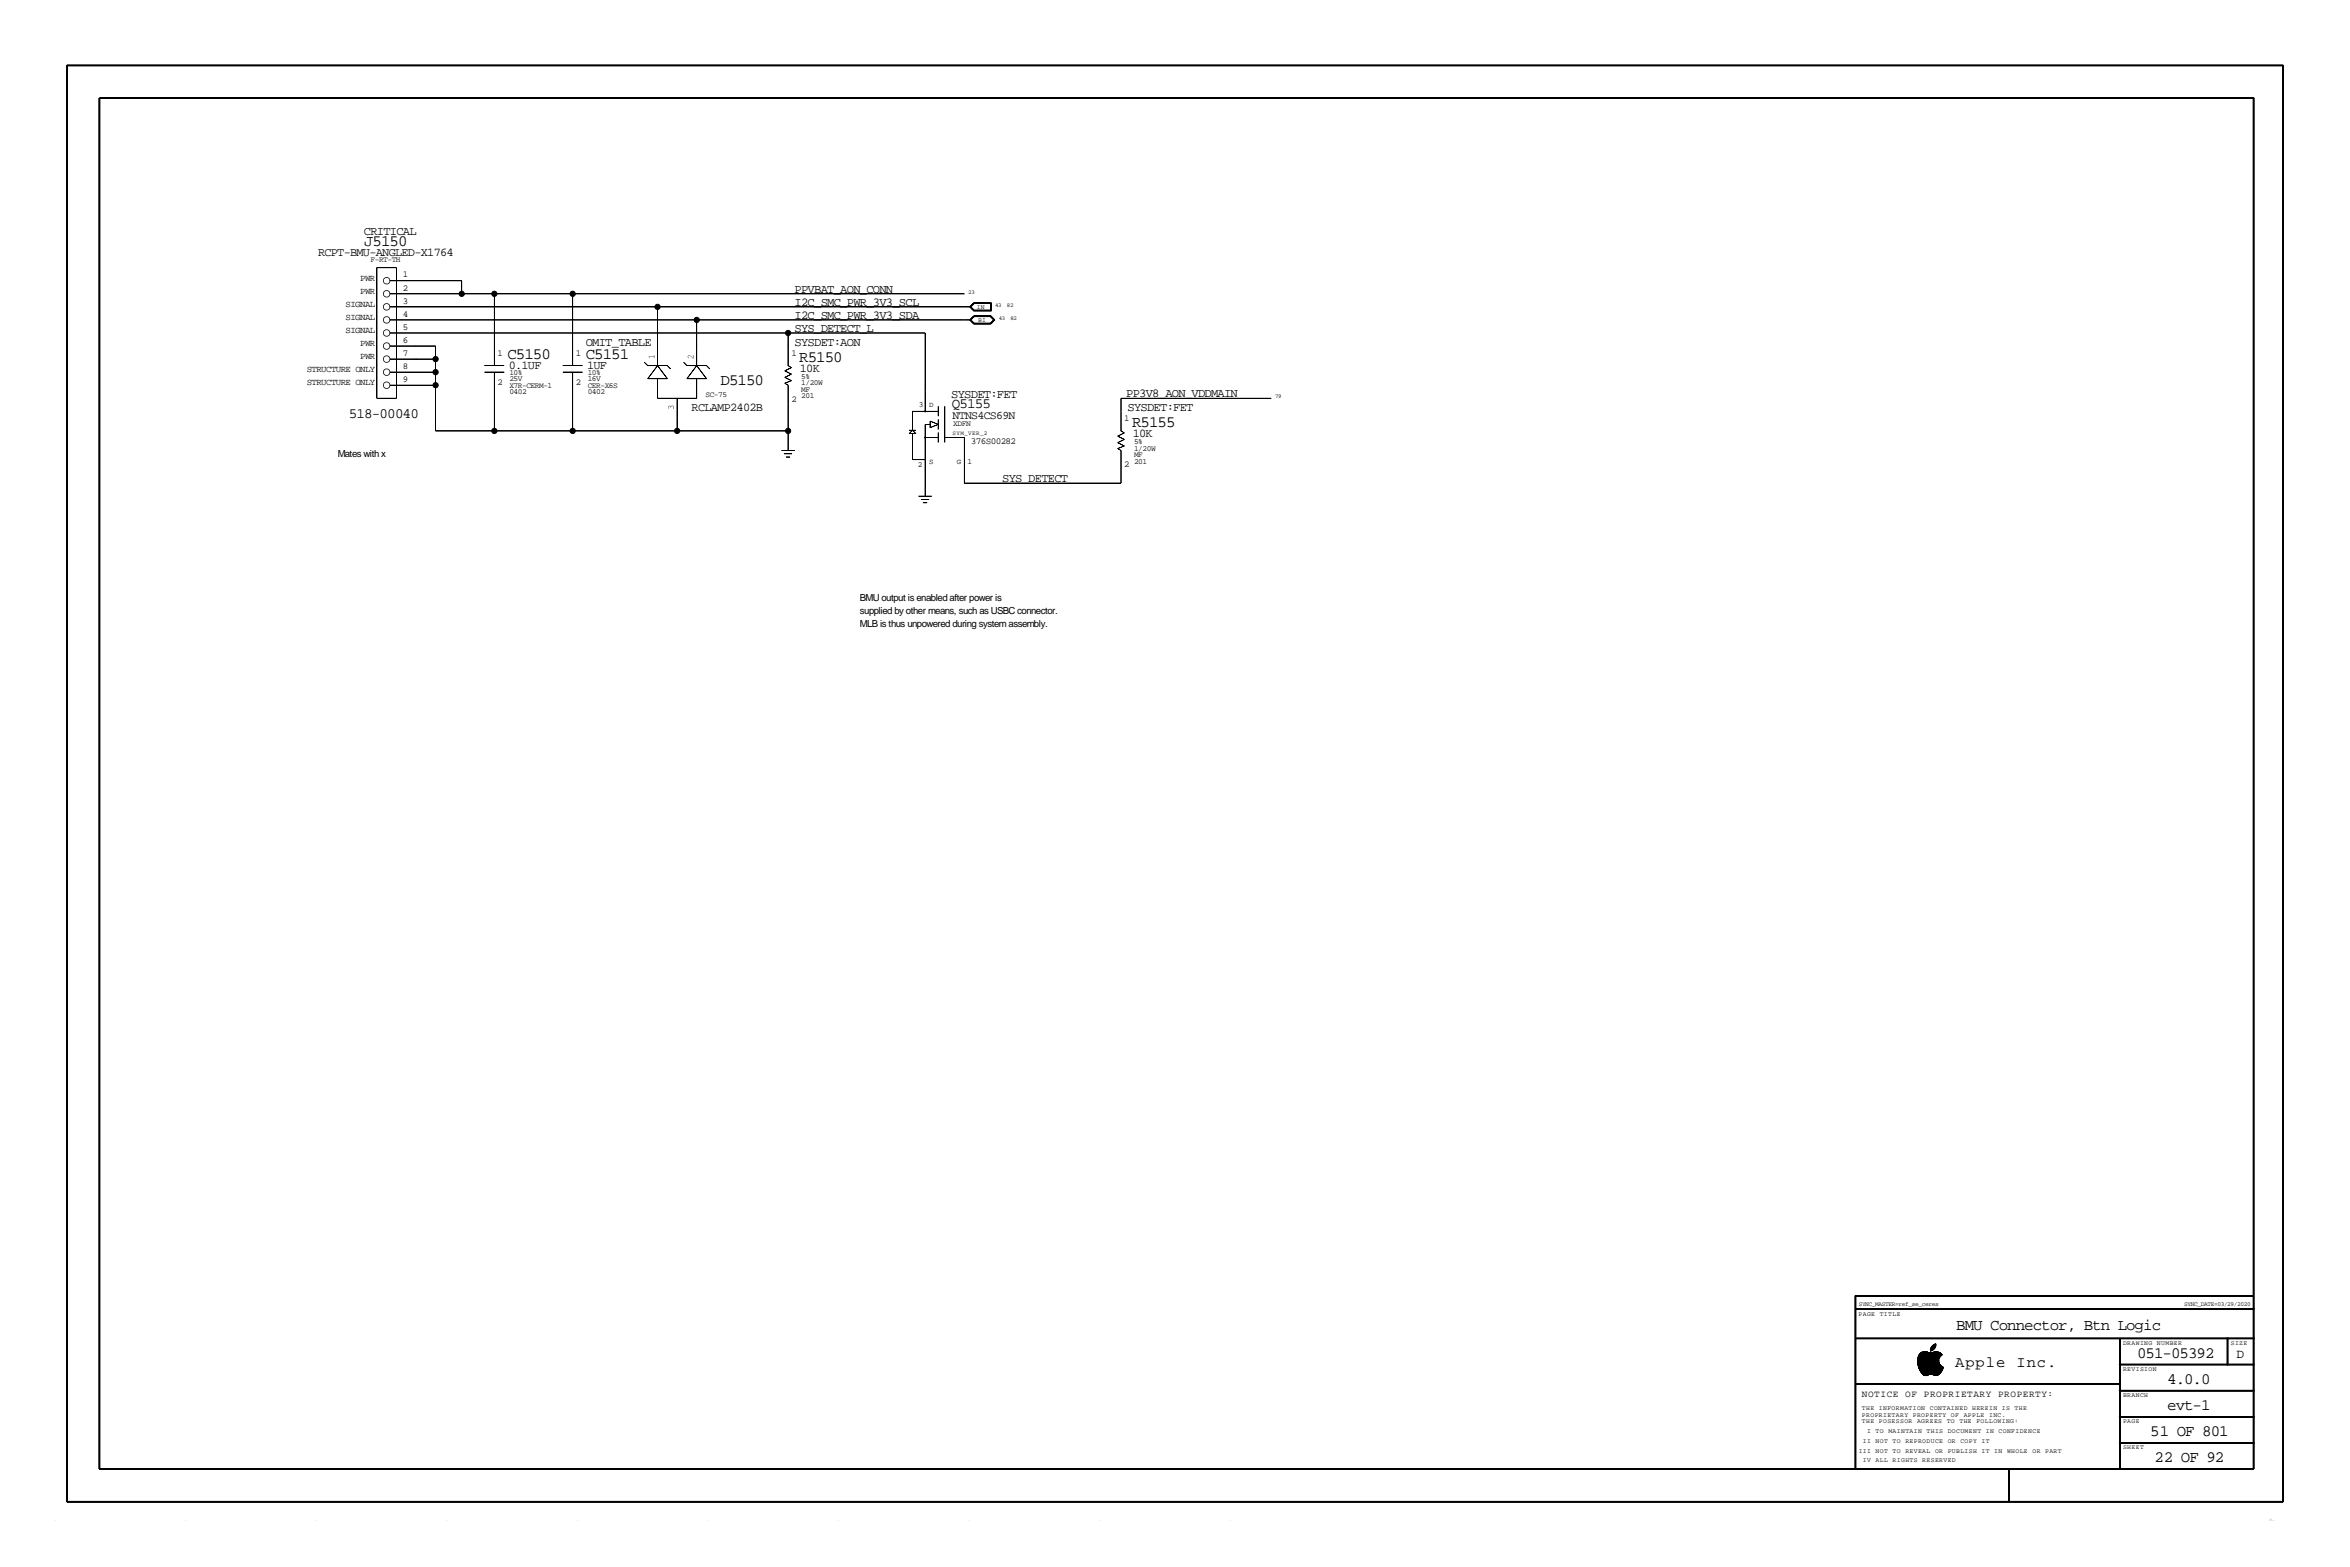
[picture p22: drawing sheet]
<svg xmlns="http://www.w3.org/2000/svg" width="914mm" height="610mm" viewBox="0 0 914 610" stroke-linecap="round" stroke-linejoin="round" font-family="sans-serif">
<defs><g id="words">
<g font-size="6.2">
<text x="141.7" y="95.8">J5150</text>
<text x="197.4" y="139.7">C5150</text>
<text x="227.9" y="139.7">C5151</text>
<text x="311" y="140.7">R5150</text>
<text x="280.4" y="149.9">D5150</text>
<text x="440.5" y="166.1">R5155</text>
<text x="761.2" y="517.4">BMU Connector, Btn Logic</text>
<text x="831.6" y="528.3">051-05392</text>
<text x="843.3" y="538.5">4.0.0</text>
<text x="843.3" y="548.6">evt-1</text>
<text x="836.7" y="558.8">51 OF 801</text>
<text x="838.3" y="568.9">22 OF 92</text>
</g>
<g font-size="6">
<text x="760.8" y="531.9">Apple</text>
<text x="784.6" y="531.9">Inc.</text>
</g>
<g font-size="5.6">
<text x="370.4" y="158.7">Q5155</text>
<text x="135.8" y="162.6">518-00040</text>
</g>
<text font-size="5" x="870.2" y="528.3">D</text>
<g font-size="4.7">
<text x="141.6" y="91.4">CRITICAL</text>
<text x="123.7" y="99.6">RCPT-BMU-ANGLED-X1764</text>
<text x="309.2" y="113.8">PPVBAT_AON_CONN</text>
<text x="309.2" y="118.9">I2C_SMC_PWR_3V3_SCL</text>
<text x="309.2" y="124">I2C_SMC_PWR_3V3_SDA</text>
<text x="309.2" y="129">SYS_DETECT_L</text>
<text x="227.9" y="134.6">OMIT_TABLE</text>
<text x="309.2" y="134.6">SYSDET:AON</text>
<text x="197.9" y="143.5">0.1UF</text>
<text x="228.4" y="143.5">1UF</text>
<text x="311.2" y="144.5">10K</text>
<text x="370.2" y="154.9">SYSDET:FET</text>
<text x="438.2" y="154.4">PP3V8_AON_VDDMAIN</text>
<text x="269.1" y="160">RCLAMP2402B</text>
<text x="438.7" y="160">SYSDET:FET</text>
<text x="440.8" y="169.9">10K</text>
<text x="390" y="187.5">SYS_DETECT</text>
</g>
<text font-size="4.5" x="370.7" y="162.8">NTNS4CS69N</text>
<g font-size="3.8">
<text x="131.4" y="177.8">Mates with x</text>
<text x="334.6" y="233.7">BMU output is enabled after power is</text>
<text x="334.6" y="238.8">supplied by other means, such as USBC connector.</text>
<text x="334.6" y="243.8">MLB is thus unpowered during system assembly.</text>
</g>
<g font-size="3.7">
<text x="724.5" y="543.5">NOTICE</text>
<text x="741.4" y="543.5">OF</text>
<text x="748.6" y="543.5">PROPRIETARY</text>
<text x="777.5" y="543.5">PROPERTY:</text>
</g>
<text font-size="3.6" x="377.8" y="172.7">376S00282</text>
<g font-size="3.5">
<text x="156.8" y="107.9">1</text>
<text x="140.1" y="109.2">PWR</text>
<text x="156.8" y="113">2</text>
<text x="134.5" y="119.4">SIGNAL</text>
<text x="140.1" y="114.3">PWR</text>
<text x="156.8" y="118.1">3</text>
<text x="134.5" y="124.5">SIGNAL</text>
<text x="156.8" y="123.2">4</text>
<text x="134.5" y="129.5">SIGNAL</text>
<text x="156.8" y="128.3">5</text>
<text x="140.1" y="134.6">PWR</text>
<text x="156.8" y="133.3">6</text>
<text x="140.1" y="139.6">PWR</text>
<text x="156.8" y="143.5">8</text>
<text x="156.8" y="138.4">7</text>
<text x="193.6" y="138.4">1</text>
<text x="224.1" y="138.4">1</text>
<text x="307.9" y="138.4">1</text>
<text x="119.3" y="144.8">STRUCTURE ONLY</text>
<text x="119.3" y="149.9">STRUCTURE ONLY</text>
<text x="156.8" y="148.6">9</text>
<text x="193.6" y="149.9">2</text>
<text x="224.1" y="149.9">2</text>
<text x="307.9" y="156.2">2</text>
<text x="437.5" y="163.8">1</text>
<text x="437.5" y="181.6">2</text>
</g>
<g font-size="3.1">
<text x="144.2" y="102.1">F-RT-TH</text>
<text x="198.2" y="146">10%</text>
<text x="198.2" y="148.3">25V</text>
<text x="228.7" y="146">10%</text>
<text x="228.7" y="148.3">16V</text>
<text x="311.7" y="149.9">1/20W</text>
<text x="311.7" y="147.3">5%</text>
<text x="198.2" y="150.9">X7R-CERM-1</text>
<text x="198.2" y="153.4">0402</text>
<text x="228.7" y="153.4">0402</text>
<text x="228.7" y="150.9">CER-X6S</text>
<text x="274.5" y="154.6">SC-75</text>
<text x="311.7" y="152.4">MF</text>
<text x="311.7" y="154.9">201</text>
<text x="357.6" y="158.2">3</text>
<text x="370.9" y="165.6">XDFN</text>
<text x="441.3" y="172.7">5%</text>
<text x="441.3" y="177.8">MF</text>
<text x="441.3" y="175.3">1/20W</text>
<text x="357.1" y="181.9">2</text>
<text x="376.5" y="180.3">1</text>
<text x="441.3" y="180.3">201</text>
</g>
<g font-size="2.9">
<text x="361.6" y="158.5">D</text>
<text x="361.6" y="180.6">S</text>
<text x="372.3" y="180.6">G</text>
</g>
<g font-size="2.5">
<text x="380.1" y="120.1">IN</text>
<text x="380.6" y="125.2">BI</text>
<text x="723.2" y="511.8">PAGE</text>
<text x="731.4" y="511.8">TITLE</text>
<text x="826.1" y="523.2">DRAWING</text>
<text x="839.3" y="523.2">NUMBER</text>
<text x="868" y="523.2">SIZE</text>
<text x="826.1" y="533.4">REVISION</text>
<text x="826.1" y="543.5">BRANCH</text>
<text x="724.5" y="551.2">PROPRIETARY</text>
<text x="724.5" y="548.6">THE</text>
<text x="731.1" y="548.6">INFORMATION</text>
<text x="744.3" y="551.2">PROPERTY</text>
<text x="750.9" y="548.6">CONTAINED</text>
<text x="759.1" y="551.2">OF</text>
<text x="764.1" y="551.2">APPLE</text>
<text x="767.4" y="548.6">HEREIN</text>
<text x="774" y="551.2">INC.</text>
<text x="778.9" y="548.6">IS</text>
<text x="783.9" y="548.6">THE</text>
<text x="724.5" y="553.7">THE</text>
<text x="726.5" y="557.5">I</text>
<text x="729.8" y="557.5">TO</text>
<text x="731.1" y="553.7">POSESSOR</text>
<text x="734.8" y="557.5">MAINTAIN</text>
<text x="745.9" y="553.7">AGREES</text>
<text x="749.6" y="557.5">THIS</text>
<text x="757.5" y="553.7">TO</text>
<text x="757.9" y="557.5">DOCUMENT</text>
<text x="762.4" y="553.7">THE</text>
<text x="769" y="553.7">FOLLOWING:</text>
<text x="772.7" y="557.5">IN</text>
<text x="777.7" y="557.5">CONFIDENCE</text>
<text x="826.1" y="553.7">PAGE</text>
<text x="724.9" y="561.3">II</text>
<text x="729.8" y="561.3">NOT</text>
<text x="736.4" y="561.3">TO</text>
<text x="741.4" y="561.3">REPRODUCE</text>
<text x="757.9" y="561.3">OR</text>
<text x="762.8" y="561.3">COPY</text>
<text x="771.1" y="561.3">IT</text>
<text x="826.1" y="563.9">SHEET</text>
<text x="723.2" y="565.1">III</text>
<text x="724.9" y="568.9">IV</text>
<text x="729.8" y="565.1">NOT</text>
<text x="729.8" y="568.9">ALL</text>
<text x="736.4" y="565.1">TO</text>
<text x="736.4" y="568.9">RIGHTS</text>
<text x="741.4" y="565.1">REVEAL</text>
<text x="748" y="568.9">RESERVED</text>
<text x="752.9" y="565.1">OR</text>
<text x="757.9" y="565.1">PUBLISH</text>
<text x="771.1" y="565.1">IT</text>
<text x="776" y="565.1">IN</text>
<text x="780.9" y="565.1">WHOLE</text>
<text x="790.9" y="565.1">OR</text>
<text x="795.8" y="565.1">PART</text>
</g>
<g font-size="2.4">
<text x="723.2" y="508">SYNC_MASTER=ref_se_ceres</text>
<text x="849.9" y="508">SYNC_DATE=03/29/2020</text>
</g>
<g font-size="2.3">
<text x="376.8" y="114.3">23</text>
<text x="387.2" y="119.4">43</text>
<text x="391.8" y="119.4">82</text>
<text x="388.6" y="124.5">43</text>
<text x="393.2" y="124.5">82</text>
<text x="496.1" y="154.9">79</text>
<text x="370.7" y="169.2">SYM_VER_2</text>
</g>
</g></defs>
<g fill="#000">
<path d="M25.7 25.4h.6h-.3h.3v558.8h-.6v-558.8h.6h-.3h.3v558.8h-.6zM38.4 38.1h.6h-.3h.3v533.4h-.6v-533.4h.6h-.3h.3v533.4h-.6zM876.6 38.1h.6h-.3h.3v533.4h-.6v-533.4h.6h-.3h.3v533.4h-.6zM888 25.4h.6h-.3h.3v558.8h-.6v-558.8h.6h-.3h.3v558.8h-.6zM146.6 104h7.6v.3h-7.6v-.3h7.6v.3h-7.6zM146.5 104.1h.3v50.8h-.3v-50.8h.3v50.8h-.3zM149.4 108.2l.7-.4h.3v.3a1.13 1.13 0 0 0-1 1.6 1.13 1.13 0 0 0 1.9 .3 1.13 1.13 0 0 0-.4-1.8l-.5-.1v-.3a1.43 1.43 0 0 1 1.4 1.8 1.43 1.43 0 0 1-2.1 .9 1.43 1.43 0 0 1-.3-2.3zM149.4 113.3l.7-.4h.3v.3a1.13 1.13 0 0 0-1 1.6 1.13 1.13 0 0 0 1.9 .3 1.13 1.13 0 0 0-.4-1.9h-.5v-.3a1.43 1.43 0 0 1 1.4 1.8 1.43 1.43 0 0 1-2.1 .9 1.43 1.43 0 0 1-.3-2.3zM149.4 118.4l.7-.4h.3v.3a1.13 1.13 0 0 0-1 1.6 1.13 1.13 0 0 0 1.9 .3 1.13 1.13 0 0 0-.4-1.9h-.5v-.3a1.43 1.43 0 0 1 1.4 1.8 1.43 1.43 0 0 1-2.1 .8 1.43 1.43 0 0 1-.3-2.2zM151.7 109.1h10.2v.3h-10.2v-.3h10.2v.3h-10.2zM151.7 114.2h10.2v.2h-10.2v-.2h10.2v.2h-10.2zM151.7 119.2h10.2v.3h-10.2v-.3h10.2v.3h-10.2z"/>
<path d="M154.1 104.1h.3v50.8h-.3v-50.8h.3v50.8h-.3zM161.9 109.1h17.7v.3h-17.7v-.3h17.7v.3h-17.7zM179.7 114.2h12.7v.2h-12.7v-.2h12.7v.2h-12.7zM161.9 114.2h17.8v.2h-17.8v-.2h17.8v.2h-17.8zM179.5 109.2h.3v5.1h-.3v-5.1h.3v5.1h-.3zM192.2 114.3h.3v20.3h-.3v-20.3h.3v20.3h-.3zM222.7 114.3h.3v20.3h-.3v-20.3h.3v20.3h-.3zM192.4 114.2h30.4v.2h-30.4v-.2h30.4v.2h-30.4zM161.9 119.2h94v.3h-94v-.3h94v.3h-94zM255.9 119.2h119.3v.3h-119.3v-.3h119.3v.3h-119.3zM222.8 114.2h152.4v.2h-152.4v-.2h152.4v.2h-152.4zM375.2 119.2h2.6v.3h-2.6v-.3h2.6v.3h-2.6z"/>
<path d="M378.8 117.7l.2 .2-1.6 1.6-.2-.2 1.6-1.6 .2 .2-1.6 1.6-.2-.2zM377.4 119.3l1.4-1.5 .2 .2-1.4 1.5-.2-.2 1.4-1.5 .2 .2-1.4 1.5zM378.9 117.9l.2 .2-1.4 1.4-.2-.2 1.4-1.4 .2 .2-1.4 1.4-.2-.2zM378.9 118l.2 .2-1.2 1.3-.2-.2 1.2-1.3 .2 .2-1.2 1.3-.2-.2zM378.9 117.7h6.8v.3h-6.8v-.3h6.8v.3h-6.8zM378.9 117.8h6.7v.3h-6.7v-.3h6.7v.3h-6.7zM379 117.9h6.5v.3h-6.5v-.3h6.5v.3h-6.5zM379 118h6.4v.3h-6.4v-.3h6.4v.3h-6.4zM385.2 118.1h.3v2.5h-.3v-2.5h.3v2.5h-.3zM385.3 118h.3v2.8h-.3v-2.8h.3v2.8h-.3zM385.4 117.9h.4v3h-.4v-3h.4v3h-.4zM385.6 117.8h.2v3.2h-.2v-3.2h.2v3.2h-.2z"/>
<path d="M149.4 138.7l.7-.4h.3v.3a1.13 1.13 0 0 0-1 1.6 1.13 1.13 0 0 0 1.9 .3 1.13 1.13 0 0 0-.4-1.9h-.5v-.3a1.43 1.43 0 0 1 1.4 1.8 1.43 1.43 0 0 1-2.1 .9 1.43 1.43 0 0 1-.3-2.3zM149.4 123.5l.7-.4 .3-.1v.3a1.13 1.13 0 0 0-1 1.6 1.13 1.13 0 0 0 1.9 .3 1.13 1.13 0 0 0-.4-1.8l-.5-.1v-.3a1.43 1.43 0 0 1 1.4 1.8 1.43 1.43 0 0 1-2.1 .9 1.43 1.43 0 0 1-.3-2.2zM149.4 128.6l.7-.4 .3-.1v.3a1.13 1.13 0 0 0-1 1.6 1.13 1.13 0 0 0 1.9 .3 1.13 1.13 0 0 0-.4-1.8l-.5-.1v-.3a1.43 1.43 0 0 1 1.4 1.8 1.43 1.43 0 0 1-2.1 .9 1.43 1.43 0 0 1-.3-2.2zM149.4 133.6l.7-.4h.3v.3a1.13 1.13 0 0 0-1 1.6 1.13 1.13 0 0 0 1.9 .3 1.13 1.13 0 0 0-.4-1.8l-.5-.1v-.3a1.43 1.43 0 0 1 1.4 1.8 1.43 1.43 0 0 1-2.1 .9 1.43 1.43 0 0 1-.3-2.3zM151.7 124.3h10.2v.3h-10.2v-.3h10.2v.3h-10.2zM151.7 129.4h10.2v.3h-10.2v-.3h10.2v.3h-10.2zM151.7 134.5h10.2v.3h-10.2v-.3h10.2v.3h-10.2zM161.9 139.6h7.6v.2h-7.6v-.2h7.6v.2h-7.6zM161.9 134.5h7.6v.3h-7.6v-.3h7.6v.3h-7.6zM151.7 139.6h10.2v.2h-10.2v-.2h10.2v.2h-10.2zM169.3 139.7h.3v5.1h-.3v-5.1h.3v5.1h-.3zM169.3 134.6h.3v5.1h-.3v-5.1h.3v5.1h-.3z"/>
<path d="M192.2 134.6h.3v7.6h-.3v-7.6h.3v7.6h-.3zM222.7 134.6h.3v7.6h-.3v-7.6h.3v7.6h-.3zM252.4 138.7h2l.1-.5 .1 1.1-.2-.5h-1.8l.1 .6zM255.7 119.4h.3v15.2h-.3v-15.2h.3v15.2h-.3zM255.7 134.6h.3v7.6h-.3v-7.6h.3v7.6h-.3zM267.8 138.4l.7-.1 1.2 1-.2-1 .3-.1v1.2l-1-.7a.54 .54 0 0 0-.9-.2 .54 .54 0 0 0 .3 .8l-.2 .1a.58 .58 0 0 1-.2-1zM271.1 124.3h104.1v.3h-104.1v-.3h104.1v.3h-104.1zM270.9 124.5h.3v10.1h-.3v-10.1h.3v10.1h-.3zM161.9 124.3h109.2v.3h-109.2v-.3h109.2v.3h-109.2zM270.9 134.6h.3v7.6h-.3v-7.6h.3v7.6h-.3zM306.7 129.4h53.3v.3h-53.3v-.3h53.3v.3h-53.3zM306.5 129.5h.3v5.1h-.3v-5.1h.3v5.1h-.3z"/>
<path d="M161.9 129.4h144.8v.3h-144.8v-.3h144.8v.3h-144.8zM375.2 124.3h2.6v.3h-2.6v-.3h2.6v.3h-2.6zM378.8 122.8l.2 .2-1.6 1.6-.2-.2 1.6-1.6 .2 .2-1.6 1.6-.2-.2zM377.4 124.4l1.4-1.5 .2 .2-1.4 1.5-.2-.2 1.4-1.5 .2 .2-1.4 1.5zM378.9 123l.2 .2-1.4 1.4-.2-.2 1.4-1.4 .2 .2-1.4 1.4-.2-.2zM378.9 123.1l.2 .2-1.2 1.3-.2-.2 1.2-1.3 .2 .2-1.2 1.3-.2-.2zM377.4 119.3l1.6 1.6-.2 .2-1.6-1.6 .2-.2 1.6 1.6-.2 .2-1.6-1.6zM377.2 124.6l.2-.2 1.6 1.5-.2 .2-1.6-1.5 .2-.2 1.6 1.5-.2 .2zM378.9 125.9h6.7v.3h-6.7v-.3h6.7v.3h-6.7zM377.6 119.3l1.4 1.4-.2 .3-1.4-1.5 .2-.2 1.4 1.4-.2 .3-1.4-1.5zM377.6 124.4l1.4 1.4-.2 .2-1.4-1.4 .2-.2 1.4 1.4-.2 .2-1.4-1.4zM378.9 125.8h6.6v.3h-6.6v-.3h6.6v.3h-6.6z"/>
<path d="M377.5 119.5l.2-.2 1.4 1.4-.2 .2-1.4-1.4 .2-.2 1.4 1.4-.2 .2zM377.5 124.6l.2-.2 1.4 1.3-.2 .2-1.4-1.3 .2-.2 1.4 1.3-.2 .2zM379 125.7h6.4v.3h-6.4v-.3h6.4v.3h-6.4zM377.7 119.5l.2-.2 1.2 1.2-.2 .3-1.2-1.3 .2-.2 1.2 1.2-.2 .3zM377.7 124.6l.2-.2 1.2 1.2-.2 .2-1.2-1.2 .2-.2 1.2 1.2-.2 .2zM379 125.6h6.4v.3h-6.4v-.3h6.4v.3h-6.4zM379 120.5h6.4v.3h-6.4v-.3h6.4v.3h-6.4zM386.6 124.4l.2 .2-1.3 1.2-.2-.2 1.3-1.2 .2 .2-1.3 1.2-.2-.2zM379 123h6.4v.3h-6.4v-.3h6.4v.3h-6.4zM386.7 124.4l.2 .2-1.4 1.3-.2-.2 1.4-1.3 .2 .2-1.4 1.3-.2-.2zM379 122.9h6.4v.3h-6.4v-.3h6.4v.3h-6.4zM379 120.6h6.5v.3h-6.5v-.3h6.5v.3h-6.5z"/>
<path d="M386.9 124.4l.2 .2-1.5 1.4-.2-.2 1.5-1.4 .2 .2-1.5 1.4-.2-.2zM378.9 122.8h6.6v.3h-6.6v-.3h6.6v.3h-6.6zM387 124.4l.2 .2-1.5 1.5-.3-.2 1.6-1.5 .2 .2-1.5 1.5-.3-.2zM378.9 122.7h6.7v.3h-6.7v-.3h6.7v.3h-6.7zM378.9 120.7h6.7v.3h-6.7v-.3h6.7v.3h-6.7zM378.9 120.8h6.8v.3h-6.8v-.3h6.8v.3h-6.8zM385.3 123.3l.2-.2 1.3 1.3-.2 .2-1.3-1.3 .2-.2 1.3 1.3-.2 .2zM385.6 123l1.3 1.4-.2 .2-1.4-1.4 .3-.2 1.3 1.4-.2 .2-1.4-1.4zM385.4 123.1l.2-.2 1.5 1.5-.2 .2-1.5-1.5 .2-.2 1.5 1.5-.2 .2zM385.7 122.8l1.5 1.6-.2 .2-1.6-1.6 .3-.2 1.5 1.6-.2 .2-1.6-1.6zM149.4 143.8l.7-.4h.3v.3a1.13 1.13 0 0 0-1 1.6 1.13 1.13 0 0 0 1.9 .3 1.13 1.13 0 0 0-.4-1.9h-.5v-.3a1.43 1.43 0 0 1 1.4 1.8 1.43 1.43 0 0 1-2.1 .8 1.43 1.43 0 0 1-.3-2.2zM149.4 148.9l.7-.4 .3-.1v.3a1.13 1.13 0 0 0-1 1.6 1.13 1.13 0 0 0 1.9 .3 1.13 1.13 0 0 0-.4-1.8l-.5-.1v-.3a1.43 1.43 0 0 1 1.4 1.8 1.43 1.43 0 0 1-2.1 .9 1.43 1.43 0 0 1-.3-2.2z"/>
<path d="M146.6 154.8h7.7v.3h-7.7v-.3h7.7v.3h-7.7zM161.9 149.7h7.6v.3h-7.6v-.3h7.6v.3h-7.6zM151.7 144.6h10.2v.3h-10.2v-.3h10.2v.3h-10.2zM151.7 149.7h10.2v.3h-10.2v-.3h10.2v.3h-10.2zM169.3 144.8h.3v5.1h-.3v-5.1h.3v5.1h-.3zM161.9 144.6h7.6v.3h-7.6v-.3h7.6v.3h-7.6zM188.5 142.1h7.7v.3h-7.7v-.3h7.7v.3h-7.7zM192.2 152.4h.3v15.2h-.3v-15.2h.3v15.2h-.3zM192.2 144.8h.3v7.6h-.3v-7.6h.3v7.6h-.3zM188.5 144.6h7.7v.3h-7.7v-.3h7.7v.3h-7.7zM219 142.1h7.6v.3h-7.6v-.3h7.6v.3h-7.6zM222.7 152.4h.3v15.2h-.3v-15.2h.3v15.2h-.3z"/>
<path d="M222.7 144.8h.3v7.6h-.3v-7.6h.3v7.6h-.3zM219 144.6h7.6v.3h-7.6v-.3h7.6v.3h-7.6zM250.7 141.1l.2-.2 1.2 1.2-.2 .2-1.2-1.2 .2-.2 1.2 1.2-.2 .2zM252 147.2h7.7v.3h-7.7v-.3h7.7v.3h-7.7zM255.7 142.1l.3 .2-3.8 5.1-.3-.2 3.8-5.1 .3 .2-3.8 5.1-.3-.2zM255.7 142.3l.3-.2 3.8 5.1-.3 .2-3.8-5.1 .3-.2 3.8 5.1-.3 .2zM255.7 147.3h.3v7.6h-.3v-7.6h.3v7.6h-.3zM255.9 154.8h15.2v.3h-15.2v-.3h15.2v.3h-15.2zM259.6 142.3l.2-.2 1.2 1.3-.2 .2-1.2-1.3 .2-.2 1.2 1.3-.2 .2zM252 142.1h7.7v.3h-7.7v-.3h7.7v.3h-7.7zM260.1 158l.6-.1 .3 .3a.65 .65 0 0 1 1.1-.2 .65 .65 0 0 1-.2 1 .59 .59 0 0 0 0-1 .59 .59 0 0 0-.9 .6 .47 .47 0 0 0-.4-.6 .47 .47 0 0 0-.5 .4 .47 .47 0 0 0 .3 .5l-.4-.3zM263.3 154.9h.3v7.7h-.3v-7.7h.3v7.7h-.3z"/>
<path d="M265.9 141.1l.2-.2 1.3 1.2-.2 .2-1.3-1.2 .2-.2 1.3 1.2-.2 .2zM271 142.3l.2-.2 3.8 5.1-.2 .2-3.8-5.1 .2-.2 3.8 5.1-.2 .2zM271 142.1l.2 .2-3.8 5.1-.2-.2 3.8-5.1 .2 .2-3.8 5.1-.2-.2zM270.9 147.3h.3v7.6h-.3v-7.6h.3v7.6h-.3zM274.8 142.3l.2-.2 1.3 1.3-.2 .2-1.3-1.3 .2-.2 1.3 1.3-.2 .2zM267.3 142.1h7.6v.3h-7.6v-.3h7.6v.3h-7.6zM267.3 147.2h7.6v.3h-7.6v-.3h7.6v.3h-7.6zM305.5 149l1.2 .7-.1 .3-1.3-.8 .2-.2 1.2 .7-.1 .3-1.3-.8zM305.5 146.7l2.5 1.2-.1 .3-2.6-1.3 .2-.2 2.5 1.2-.1 .3-2.6-1.3zM305.5 144.1l2.5 1.3-.1 .3-2.6-1.3 .2-.3 2.5 1.3-.1 .3-2.6-1.3zM306.5 157.5h.3v10.1h-.3v-10.1h.3v10.1h-.3zM306.5 149.9h.3v7.6h-.3v-7.6h.3v7.6h-.3z"/>
<path d="M306.5 134.6h.3v7.6h-.3v-7.6h.3v7.6h-.3zM306.7 142.1l1.3 .8-.2 .2-1.2-.7 .1-.3 1.3 .8-.2 .2-1.2-.7zM305.3 149l2.6-1.1 .1 .3-2.6 1-.1-.2 2.6-1.1 .1 .3-2.6 1zM305.3 146.7l2.6-1.3 .1 .3-2.5 1.2-.2-.2 2.6-1.3 .1 .3-2.5 1.2zM305.3 144.1l2.6-1.2 .1 .2-2.5 1.3-.2-.3 2.6-1.2 .1 .2-2.5 1.3zM359.8 129.5h.3v22.9h-.3v-22.9h.3v22.9h-.3zM359.8 159.8h.4v.4h-.4zM359.7 159.7l.3-.1 .1 .5-.1-.5a.4 .4 0 0 1 .4 .5 .4 .4 0 0 1-.6 .3 .4 .4 0 0 1-.1-.7zM364.9 158.1h.3v3.8h-.3v-3.8h.3v3.8h-.3zM367.5 158.1h.3v14h-.3v-14h.3v14h-.3zM436.2 154.8h58.4v.3h-58.4v-.3h58.4v.3h-58.4zM169.3 149.9h.3v17.7h-.3v-17.7h.3v17.7h-.3z"/>
<path d="M169.5 167.5h22.9v.3h-22.9v-.3h22.9v.3h-22.9zM192.4 167.5h30.4v.3h-30.4v-.3h30.4v.3h-30.4zM263.3 162.6h.3v5h-.3v-5h.3v5h-.3zM222.8 167.5h40.7v.3h-40.7v-.3h40.7v.3h-40.7zM304.1 175.1h5.1v.3h-5.1v-.3h5.1v.3h-5.1zM305.1 176.4h3.1v.3h-3.1v-.3h3.1v.3h-3.1zM305.9 177.7h1.5v.2h-1.5v-.2h1.5v.2h-1.5zM263.5 167.5h43.2v.3h-43.2v-.3h43.2v.3h-43.2zM306.5 167.6h.3v5.1h-.3v-5.1h.3v5.1h-.3zM306.5 172.7h.3v2.6h-.3v-2.6h.3v2.6h-.3zM355 167.3l.2 .2-1.3 1.3-.2-.2 1.3-1.3 .2 .2-1.3 1.3-.2-.2zM353.8 167.2h2.5v.3h-2.5v-.3h2.5v.3h-2.5z"/>
<path d="M354.9 168.7h.3v10.1h-.3v-10.1h.3v10.1h-.3zM355.1 167.4l1.3 1.1-.2 .3-1.2-1.3 .2-.2 1.2 1.2-.2 .3zM354.9 160h.3v7.4h-.3v-7.4h.3v7.4h-.3zM355.1 159.9h10v.3h-10v-.3h10v.3h-10zM353.8 168.5h2.5v.3h-2.5v-.3h2.5v.3h-2.5zM359.8 152.4h.3v7.6h-.3v-7.6h.3v7.6h-.3zM355.1 178.7h4.9v.3h-4.9v-.3h4.9v.3h-4.9zM359.8 165.1h.3v13.7h-.3v-13.7h.3v13.7h-.3zM359.8 170h.4v.4h-.4zM359.7 169.9l.3-.1 .1 .5-.1-.5a.4 .4 0 0 1 .4 .5 .4 .4 0 0 1-.6 .2 .4 .4 0 0 1-.1-.6zM359.8 178.8l.3 .1zM360 165h1.9v.2h-1.9v-.2h1.9v.2h-1.9z"/>
<path d="M361.8 163.8h.3v2.6h-.3v-2.6h.3v2.6h-.3zM360 170h5.1v.3h-5.1v-.3h5.1v.3h-5.1zM362 163.7l3.1 1.3-.1 .2-3.1-1.2 .1-.3 3.1 1.3-.1 .2-3.1-1.2zM361.9 166.2l3.1-1.2 .1 .2-3.1 1.3-.1-.3 3.1-1.2 .1 .2-3.1 1.3zM364.9 163.2h.3v3.8h-.3v-3.8h.3v3.8h-.3zM364.9 168.3h.3v3.8h-.3v-3.8h.3v3.8h-.3zM367.6 170h7.6v.3h-7.6v-.3h7.6v.3h-7.6zM375.1 170.2h.3v6.8h-.3v-6.8h.3v6.8h-.3zM375.1 177l.3 .1zM435 174.4l1.3 .7-.2 .3-1.3-.8 .2-.2 1.3 .7-.2 .3-1.3-.8zM435 172.1l2.5 1.2-.1 .3-2.5-1.3 .1-.2 2.5 1.2-.1 .3-2.5-1.3zM435 169.5l2.5 1.3-.1 .3-2.5-1.3 .1-.3 2.5 1.3-.1 .3-2.5-1.3z"/>
<path d="M436 154.9h.3v5.1h-.3v-5.1h.3v5.1h-.3zM436 175.3h.3v7.6h-.3v-7.6h.3v7.6h-.3zM436 160h.3v7.6h-.3v-7.6h.3v7.6h-.3zM436.3 167.5l1.2 .8-.1 .2-1.3-.7 .2-.3 1.2 .8-.1 .2-1.3-.7zM434.9 174.4l2.5-1.1 .1 .3-2.5 1-.1-.2 2.5-1.1 .1 .3-2.5 1zM434.9 172.1l2.5-1.3 .1 .3-2.5 1.2-.1-.2 2.5-1.3 .1 .3-2.5 1.2zM434.9 169.5l2.5-1.2 .1 .2-2.5 1.3-.1-.3 2.5-1.2 .1 .2-2.5 1.3zM357.5 192.9h5v.3h-5v-.3h5v.3h-5zM358.5 194.2h3v.3h-3v-.3h3v.3h-3zM359.2 195.4h1.6v.3h-1.6v-.3h1.6v.3h-1.6zM359.8 182.9h.3v7.6h-.3v-7.6h.3v7.6h-.3zM359.8 178.9h.3v4h-.3v-4h.3v4h-.3z"/>
<path d="M359.8 190.5h.3v2.5h-.3v-2.5h.3v2.5h-.3zM375.2 187.8h61v.3h-61v-.3h61v.3h-61zM375.1 182.9h.3v5.1h-.3v-5.1h.3v5.1h-.3zM375.1 177.1h.3v5.8h-.3v-5.8h.3v5.8h-.3zM436 182.9h.3v5.1h-.3v-5.1h.3v5.1h-.3zM781.3 571.5h.6h-.3h.3v12.7h-.6v-12.7h.6h-.3h.3v12.7h-.6zM38.7 571.2h838.2v.6v-.3v.3h-838.2v-.6h838.2v.6v-.3v.3h-838.2zM26 583.9h862.3v.6v-.3v.3h-862.3v-.6h862.3v.6v-.3v.3h-862.3z"/>
<circle cx="179.7" cy="114.3" r="1.02"/>
<circle cx="192.4" cy="114.3" r="1.02"/>
<circle cx="222.8" cy="114.3" r="1.02"/>
<circle cx="255.9" cy="119.4" r="1.02"/>
<circle cx="169.5" cy="139.7" r="1.02"/>
<circle cx="271.1" cy="124.5" r="1.02"/>
<circle cx="306.7" cy="129.5" r="1.02"/>
<circle cx="169.5" cy="149.9" r="1.02"/>
<circle cx="169.5" cy="144.8" r="1.02"/>
<circle cx="192.4" cy="167.6" r="1.02"/>
<circle cx="222.8" cy="167.6" r="1.02"/>
<circle cx="263.5" cy="167.6" r="1.02"/>
<circle cx="306.7" cy="167.6" r="1.02"/>
</g>
<g fill="none" stroke="#000" stroke-width=".39">
<circle cx="179.7" cy="114.3" r="1.02"/>
<circle cx="192.4" cy="114.3" r="1.02"/>
<circle cx="222.8" cy="114.3" r="1.02"/>
<circle cx="255.9" cy="119.4" r="1.02"/>
<circle cx="169.5" cy="139.7" r="1.02"/>
<circle cx="271.1" cy="124.5" r="1.02"/>
<circle cx="306.7" cy="129.5" r="1.02"/>
<circle cx="169.5" cy="149.9" r="1.02"/>
<circle cx="169.5" cy="144.8" r="1.02"/>
<circle cx="192.4" cy="167.6" r="1.02"/>
<circle cx="222.8" cy="167.6" r="1.02"/>
<circle cx="263.5" cy="167.6" r="1.02"/>
<circle cx="306.7" cy="167.6" r="1.02"/>
</g>
<g fill="#b6b6b4">
<path d="M19.6 591.6h2z"/>
<path d="M70.4 591.6h2z"/>
<path d="M121.2 591.6h2z"/>
<path d="M172 591.6h2z"/>
<path d="M222.8 591.6h2z"/>
<path d="M273.6 591.6h2z"/>
<path d="M324.4 591.6h2z"/>
<path d="M375.2 591.6h2z"/>
<path d="M426 591.6h2z"/>
<path d="M476.8 591.6h2z"/>
<path d="M883.2 591.6h2z"/>
<path d="M883.2 590.8l1.1 .8-.9-.9zM882.9 591.1l-.1 .2 1.1 .3z"/>
</g>
<g fill="#000">
<path d="M38.7 37.9h838.2v.6v-.3v.3h-838.2v-.6h838.2v.6v-.3v.3h-838.2zM26 25.2h862.4v.6v-.3v.3h-862.4v-.6h862.4v.6v-.3v.3h-862.4zM722 503.9h154.9v.6h-154.9v-.6v.3v-.3h154.9v.6h-154.9zM721.7 504h.6h-.3h.3v67.5h-.6v-67.5h.6h-.3h.3v67.5h-.6zM722 509h154.9v.5v-.3v.3h-154.9v-.5h154.9v.5v-.3v.3h-154.9zM876.7 509.1h.4v.3h-.4zM876.6 509l.3-.2 .1 .5-.1-.5a.4 .4 0 0 1 .4 .6 .4 .4 0 0 1-.6 .2 .4 .4 0 0 1-.1-.6zM722 538.2h102.8v.6h-102.8v-.6v.3v-.3h102.8v.6h-102.8zM746.1 529.5h8.3v.3h-8.3v-.3h8.3v.3h-8.3zM746.1 529.6h8.3v.3h-8.3v-.3h8.3v.3h-8.3zM746.1 529.4h8.3v.3h-8.3v-.3h8.3v.3h-8.3zM746.1 529.7h8.4v.3h-8.4v-.3h8.4v.3h-8.4z"/>
<path d="M746.1 528.9h8.3v.3h-8.3v-.3h8.3v.3h-8.3zM746.2 528.6h8.2v.3h-8.2v-.3h8.2v.3h-8.2zM746.2 528.8h8.2v.3h-8.2v-.3h8.2v.3h-8.2zM746.2 528.7h8.2v.3h-8.2v-.3h8.2v.3h-8.2zM746.2 528.5h8.3v.3h-8.3v-.3h8.3v.3h-8.3zM746.2 529.5h8.3v.3h-8.3v-.3h8.3v.3h-8.3zM746.2 529.6h8.3v.3h-8.3v-.3h8.3v.3h-8.3zM746.2 529.4h8.3v.3h-8.3v-.3h8.3v.3h-8.3zM746.2 529.7h8.3v.3h-8.3v-.3h8.3v.3h-8.3zM746.2 528.9h8.3v.3h-8.3v-.3h8.3v.3h-8.3zM746.2 529.8h8.3v.3h-8.3v-.3h8.3v.3h-8.3zM746.2 529h8.3v.3h-8.3v-.3h8.3v.3h-8.3z"/>
<path d="M746.2 528.4h8.3v.3h-8.3v-.3h8.3v.3h-8.3zM746.2 528.3h8.3v.3h-8.3v-.3h8.3v.3h-8.3zM745.9 529.7h.3l.1 .7a7.6 7.6 0 0 0 2.2 4.4l-.2 .3a8 8 0 0 1-2.4-5.4zM746.2 528.6h8.3v.3h-8.3v-.3h8.3v.3h-8.3zM746.2 528.8h8.3v.3h-8.3v-.3h8.3v.3h-8.3zM746.2 528.7h8.3v.3h-8.3v-.3h8.3v.3h-8.3zM746.3 528.7h8.2v.3h-8.2v-.3h8.2v.3h-8.2zM746.3 528.9h8.2v.3h-8.2v-.3h8.2v.3h-8.2zM746.3 528.8h8.2v.3h-8.2v-.3h8.2v.3h-8.2zM746.3 528.6h8.2v.3h-8.2v-.3h8.2v.3h-8.2zM746.3 528.2h8.3v.3h-8.3v-.3h8.3v.3h-8.3zM746.3 528.1h8.3v.3h-8.3v-.3h8.3v.3h-8.3z"/>
<path d="M746.3 528.4h8.3v.3h-8.3v-.3h8.3v.3h-8.3zM746.3 528.3h8.3v.3h-8.3v-.3h8.3v.3h-8.3zM746 529.6h.3v.8a7.6 7.6 0 0 0 2.3 4.4l-.2 .2a8 8 0 0 1-2.4-5.4zM746.3 528.5h8.3v.3h-8.3v-.3h8.3v.3h-8.3zM746.3 528.4h8.3v.2h-8.3v-.2h8.3v.2h-8.3zM746 529.7h.3l.1 .7a7.6 7.6 0 0 0 2.2 4.5l-.2 .2a8 8 0 0 1-2.4-5.4zM746.3 527.9h8.4v.3h-8.4v-.3h8.4v.3h-8.4zM746.3 528.1h8.4v.3h-8.4v-.3h8.4v.3h-8.4zM746.3 528.2h8.3v.4h-8.3v-.4h8.3v.4h-8.3zM746.3 528.2h8.4v.2h-8.4v-.2h8.4v.2h-8.4zM746.4 527.8h8.3v.3h-8.3v-.3h8.3v.3h-8.3zM746.4 527.9h8.3v.3h-8.3v-.3h8.3v.3h-8.3z"/>
<path d="M746.4 527.8h8.4v.3h-8.4v-.3h8.4v.3h-8.4zM746.5 527.8h8.3v.3h-8.3v-.3h8.3v.3h-8.3zM746.4 527.3l.3 .1-.5 2.3h-.3zM746.4 527.3l.3 .1-.4 2.2h-.3zM746.5 527.4l.2 .1-.4 2.2h-.3zM746.9 526.6h8.6v.3h-8.6v-.3h8.6v.3h-8.6zM746.9 532.9h8.7v.3h-8.7v-.3h8.7v.3h-8.7zM747 526.6h8.5v.2h-8.5v-.2h8.5v.2h-8.5zM747 532.8h8.7v.3h-8.7v-.3h8.7v.3h-8.7zM747 526.6h8.5v.3h-8.5v-.3h8.5v.3h-8.5zM747 532.9h8.7v.3h-8.7v-.3h8.7v.3h-8.7zM747 526.4l.8-.5 .1 .2-1.2 1.3-.3-.1z"/>
<path d="M747.1 526.3l.8-.4 .1 .2-1.3 1.3-.3-.1zM747.1 526.4l.8-.5 .1 .3-1.3 1.3-.2-.1zM748.2 534.5h2.5v.3h-2.5v-.3h2.5v.3h-2.5zM748.3 534.5h2.5v.3h-2.5v-.3h2.5v.3h-2.5zM748.3 534.6h2.5v.3h-2.5v-.3h2.5v.3h-2.5zM748.3 534.6h2.1v.3h-2.1v-.3h2.1v.3h-2.1zM748.4 534.6h2.1v.3h-2.1v-.3h2.1v.3h-2.1zM748.4 534.6h2.1v.4h-2.1v-.4h2.1v.4h-2.1zM748.4 534.7h1.9v.3h-1.9v-.3h1.9v.3h-1.9zM748.5 534.7h1.8v.3h-1.8v-.3h1.8v.3h-1.8zM748.5 534.8l.8 .2 .9-.2 .1 .2-1.4 .3-.6-.2zM748.5 534.8h1.9v.3h-1.9v-.3h1.9v.3h-1.9z"/>
<path d="M748.5 534.8l.9 .2 .8-.2 .2 .2-1.4 .2-.6-.1zM748.5 534.9l.9 .2 .8-.3 .2 .3-1.4 .2-.6-.2zM748.6 534.8h1.5v.3h-1.5v-.3h1.5v.3h-1.5zM748.6 534.9h1.6v.3h-1.6v-.3h1.6v.3h-1.6zM748.3 525.8h1.3v.3h-1.3v-.3h1.3v.3h-1.3zM748.8 534.9h1v.3h-1v-.3h1v.3h-1zM748.9 534.9h1v.3h-1v-.3h1v.3h-1zM748.9 535h1v.3h-1v-.3h1v.3h-1zM747.9 525.9h2.1v.3h-2.1v-.3h2.1v.3h-2.1zM747.7 525.9l1.2-.2 1.2 .2-.1 .3-1.1-.2-1 .2zM748 525.8h2v.3h-2v-.3h2v.3h-2zM748 525.9h2.1v.3h-2.1v-.3h2.1v.3h-2.1z"/>
<path d="M747.8 525.9l1.2-.2 1.2 .2-.1 .3-1.1-.3-1.1 .3zM747.8 526l1.2-.3 1.2 .3-.1 .2-1.1-.2-1.1 .3zM750.1 525.9l1.1 .2 1-.2 .1 .2-1.6 .3-.7-.2zM747.6 526h2.6v.3h-2.6v-.3h2.6v.3h-2.6zM747.7 525.9h2.6v.3h-2.6v-.3h2.6v.3h-2.6zM747.7 526h2.6v.3h-2.6v-.3h2.6v.3h-2.6zM747.5 526.1h3.1v.3h-3.1v-.3h3.1v.3h-3.1zM747.5 526h3.1v.3h-3.1v-.3h3.1v.3h-3.1zM747.6 526.1h3.1v.3h-3.1v-.3h3.1v.3h-3.1zM753.1 522.8l.3-.1a1.82 1.82 0 0 1-.7 1.9l-.8 .9-.9 .3v-.3a2.56 2.56 0 0 0 2.1-2.7zM751 525.4h.4v.3h-.4v-.3h.4v.3h-.4zM751 525.3h.6v.3h-.6v-.3h.6v.3h-.6z"/>
<path d="M751 525.2h.8v.3h-.8v-.3h.8v.3h-.8zM751.8 534.5h2.5v.3h-2.5v-.3h2.5v.3h-2.5zM751.9 534.5h2.5v.3h-2.5v-.3h2.5v.3h-2.5zM751.9 534.6h2.5v.3h-2.5v-.3h2.5v.3h-2.5zM751 525.1h1v.3h-1v-.3h1v.3h-1zM751 525h1.2v.3h-1.2v-.3h1.2v.3h-1.2zM752.2 534.6h2v.3h-2v-.3h2v.3h-2zM750.2 534.7l1.1-.2 1 .2-.1 .3-.9-.2-.9 .2zM752.2 534.6h2.1v.3h-2.1v-.3h2.1v.3h-2.1zM752.2 534.6h2.1v.4h-2.1v-.4h2.1v.4h-2.1zM750.3 534.7l1-.3 1.1 .3-.1 .3-1-.3-.9 .3zM750.3 534.8l1-.3 1.1 .3-.1 .2-1-.2-.9 .2z"/>
<path d="M751 524.9h1.3v.3h-1.3v-.3h1.3v.3h-1.3zM752.3 534.7l1.1 .4 .9-.6 .2 .3-1.2 .5-1.1-.3zM752.4 534.7h1.7v.3h-1.7v-.3h1.7v.3h-1.7zM752.4 534.7l1 .4 1-.6 .2 .2-1.3 .5-1-.2zM752.4 534.8l1.1 .4 .9-.6 .2 .2-1.2 .5-1.1-.3zM751 524.8h1.4v.3h-1.4v-.3h1.4v.3h-1.4zM752.4 534.8h1.8v.3h-1.8v-.3h1.8v.3h-1.8zM751.1 524.7h1.4v.3h-1.4v-.3h1.4v.3h-1.4zM752.6 534.8h1.3v.3h-1.3v-.3h1.3v.3h-1.3zM751.1 524.6h1.5v.3h-1.5v-.3h1.5v.3h-1.5zM752.6 534.9h1.4v.3h-1.4v-.3h1.4v.3h-1.4zM751.1 524.5h1.6v.3h-1.6v-.3h1.6v.3h-1.6z"/>
<path d="M751.1 524.4h1.7v.3h-1.7v-.3h1.7v.3h-1.7zM751.2 524.3h1.7v.3h-1.7v-.3h1.7v.3h-1.7zM751.3 524.2h1.6v.3h-1.6v-.3h1.6v.3h-1.6zM751.3 524.1h1.7v.3h-1.7v-.3h1.7v.3h-1.7zM751.3 524h1.7v.3h-1.7v-.3h1.7v.3h-1.7zM751.4 523.9h1.7v.3h-1.7v-.3h1.7v.3h-1.7zM751.6 523.7h1.5v.3h-1.5v-.3h1.5v.3h-1.5zM751.5 523.8h1.6v.3h-1.6v-.3h1.6v.3h-1.6zM751.7 523.6h1.5v.3h-1.5v-.3h1.5v.3h-1.5zM751.7 523.5h1.5v.3h-1.5v-.3h1.5v.3h-1.5zM751.8 523.4h1.4v.3h-1.4v-.3h1.4v.3h-1.4zM752.5 522.9h.8v.3h-.8v-.3h.8v.3h-.8z"/>
<path d="M752.9 522.7h.4v.3h-.4v-.3h.4v.3h-.4zM752.7 522.8h.6v.3h-.6v-.3h.6v.3h-.6zM752.3 523h1v.3h-1v-.3h1v.3h-1zM752.2 523.1h1.1v.3h-1.1v-.3h1.1v.3h-1.1zM752 523.2h1.3v.3h-1.3v-.3h1.3v.3h-1.3zM751.9 523.3h1.4v.3h-1.4v-.3h1.4v.3h-1.4zM752.9 534.9h.7v.3h-.7v-.3h.7v.3h-.7zM753 535h.7v.3h-.7v-.3h.7v.3h-.7zM752.9 525.7h.8v.3h-.8v-.3h.8v.3h-.8zM752.5 525.8h1.6v.3h-1.6v-.3h1.6v.3h-1.6zM755.9 531.8l.3 .1-.3 .8-1.5 2.1-.2-.3 1.2-1.4zM756 531.8l.3 .1-.3 .8-1.5 2-.2-.2 1.2-1.4z"/>
<path d="M756 531.9h.3l-.3 .9-1.5 2-.2-.2 1.2-1.4zM752.2 525.9l1.1-.3 1.2 .3-.2 .2-1-.2-1 .2zM746.1 529h8.2v.3h-8.2v-.3h8.2v.3h-8.2zM746.1 529.1h8.2v.3h-8.2v-.3h8.2v.3h-8.2zM746.1 529.3h8.2v.3h-8.2v-.3h8.2v.3h-8.2zM746.1 529.2h8.2v.3h-8.2v-.3h8.2v.3h-8.2zM752.3 525.9h2.1v.3h-2.1v-.3h2.1v.3h-2.1zM746.2 529h8.2v.3h-8.2v-.3h8.2v.3h-8.2zM746.2 529.1h8.2v.3h-8.2v-.3h8.2v.3h-8.2zM746.2 529.3h8.2v.3h-8.2v-.3h8.2v.3h-8.2zM746.2 529.2h8.2v.3h-8.2v-.3h8.2v.3h-8.2zM746.2 529.4h8.2v.3h-8.2v-.3h8.2v.3h-8.2z"/>
<path d="M746.1 529.8h8.4v.3h-8.4v-.3h8.4v.3h-8.4zM746.1 529.9h8.4v.3h-8.4v-.3h8.4v.3h-8.4zM748.1 534.4h6.4v.3h-6.4v-.3h6.4v.3h-6.4zM746.1 530h8.4v.3h-8.4v-.3h8.4v.3h-8.4zM746.2 529.9h8.3v.3h-8.3v-.3h8.3v.3h-8.3zM748.2 534.4h6.3v.3h-6.3v-.3h6.3v.3h-6.3zM746.2 530h8.3v.3h-8.3v-.3h8.3v.3h-8.3zM746.1 530.1h8.5v.3h-8.5v-.3h8.5v.3h-8.5zM748 534.3h6.6v.3h-6.6v-.3h6.6v.3h-6.6zM746.2 530h8.4v.3h-8.4v-.3h8.4v.3h-8.4zM746.2 530.1h8.4v.3h-8.4v-.3h8.4v.3h-8.4zM746.1 530.2h8.5v.3h-8.5v-.3h8.5v.3h-8.5z"/>
<path d="M746.2 530.3h8.4v.3h-8.4v-.3h8.4v.3h-8.4zM746.3 528h8.3v.3h-8.3v-.3h8.3v.3h-8.3zM748.1 534.3h6.5v.3h-6.5v-.3h6.5v.3h-6.5zM746.2 530.2h8.4v.3h-8.4v-.3h8.4v.3h-8.4zM752 526h2.7v.3h-2.7v-.3h2.7v.3h-2.7zM746.2 530.4h8.5v.3h-8.5v-.3h8.5v.3h-8.5zM747.9 534.2h6.8v.3h-6.8v-.3h6.8v.3h-6.8zM746.2 530.2h8.5v.3h-8.5v-.3h8.5v.3h-8.5zM746.2 530.3h8.5v.3h-8.5v-.3h8.5v.3h-8.5zM746.3 528h8.4v.3h-8.4v-.3h8.4v.3h-8.4zM746.3 530.4h8.4v.3h-8.4v-.3h8.4v.3h-8.4zM746.3 528h8.4v.4h-8.4v-.4h8.4v.4h-8.4z"/>
<path d="M748 534.2h6.7v.3h-6.7v-.3h6.7v.3h-6.7zM746.3 530.5h8.4v.3h-8.4v-.3h8.4v.3h-8.4zM746.2 530.5h8.6v.3h-8.6v-.3h8.6v.3h-8.6zM747.8 534.1h7v.3h-7v-.3h7v.3h-7zM746.2 530.6h8.6v.3h-8.6v-.3h8.6v.3h-8.6zM746.4 527.7h8.4v.3h-8.4v-.3h8.4v.3h-8.4zM747.9 534.1h6.9v.3h-6.9v-.3h6.9v.3h-6.9zM746.3 530.6h8.5v.3h-8.5v-.3h8.5v.3h-8.5zM751.8 526.1h3.1v.3h-3.1v-.3h3.1v.3h-3.1zM746.2 530.7h8.7v.3h-8.7v-.3h8.7v.3h-8.7zM747.7 534h7.2v.3h-7.2v-.3h7.2v.3h-7.2zM746.2 530.6h8.7v.3h-8.7v-.3h8.7v.3h-8.7z"/>
<path d="M746.4 527.7h8.5v.3h-8.5v-.3h8.5v.3h-8.5zM746.3 530.7h8.6v.3h-8.6v-.3h8.6v.3h-8.6zM746.5 527.7h8.4v.3h-8.4v-.3h8.4v.3h-8.4zM746.4 527.6h8.5v.3h-8.5v-.3h8.5v.3h-8.5zM747.8 534h7.1v.3h-7.1v-.3h7.1v.3h-7.1zM746.3 530.8h8.6v.3h-8.6v-.3h8.6v.3h-8.6zM746.5 527.5h8.5v.3h-8.5v-.3h8.5v.3h-8.5zM746.2 530.8h8.8v.3h-8.8v-.3h8.8v.3h-8.8zM747.6 533.9h7.4v.3h-7.4v-.3h7.4v.3h-7.4zM746.5 527.6h8.5v.3h-8.5v-.3h8.5v.3h-8.5zM746.2 530.9h8.8v.3h-8.8v-.3h8.8v.3h-8.8zM746.5 527.4h8.5v.3h-8.5v-.3h8.5v.3h-8.5z"/>
<path d="M747.3 526.2h7.7v.3h-7.7v-.3h7.7v.3h-7.7zM746.3 530.8h8.7v.3h-8.7v-.3h8.7v.3h-8.7zM747.7 533.9h7.3v.3h-7.3v-.3h7.3v.3h-7.3zM746.3 530.9h8.7v.3h-8.7v-.3h8.7v.3h-8.7zM747.5 533.8h7.6v.3h-7.6v-.3h7.6v.3h-7.6zM746.3 530.9h8.8v.3h-8.8v-.3h8.8v.3h-8.8zM746.5 527.4h8.6v.3h-8.6v-.3h8.6v.3h-8.6zM747.4 526.1h7.7v.3h-7.7v-.3h7.7v.3h-7.7zM746.3 531h8.8v.3h-8.8v-.3h8.8v.3h-8.8zM747.4 526.2h7.7v.3h-7.7v-.3h7.7v.3h-7.7zM746.6 527.3h8.5v.3h-8.5v-.3h8.5v.3h-8.5zM747.5 533.7h7.6v.3h-7.6v-.3h7.6v.3h-7.6z"/>
<path d="M747.6 533.8h7.5v.3h-7.5v-.3h7.5v.3h-7.5zM747.2 526.3h8v.3h-8v-.3h8v.3h-8zM747.4 533.6h7.8v.3h-7.8v-.3h7.8v.3h-7.8zM746.6 527.3h8.6v.3h-8.6v-.3h8.6v.3h-8.6zM746.3 531h8.9v.3h-8.9v-.3h8.9v.3h-8.9zM747.5 533.7h7.7v.3h-7.7v-.3h7.7v.3h-7.7zM746.7 527.3h8.5v.3h-8.5v-.3h8.5v.3h-8.5zM746.3 531.1h8.9v.3h-8.9v-.3h8.9v.3h-8.9zM747.6 533.7h7.6v.3h-7.6v-.3h7.6v.3h-7.6zM746.6 527.2h8.6v.3h-8.6v-.3h8.6v.3h-8.6zM747.3 526.2h7.9v.3h-7.9v-.3h7.9v.3h-7.9zM747.3 526.3h7.9v.3h-7.9v-.3h7.9v.3h-7.9z"/>
<path d="M747.5 533.6h7.7v.3h-7.7v-.3h7.7v.3h-7.7zM746.3 531.1h9v.3h-9v-.3h9v.3h-9zM747.3 533.5h8v.3h-8v-.3h8v.3h-8zM746.7 527.2h8.6v.3h-8.6v-.3h8.6v.3h-8.6zM746.6 527.1h8.7v.3h-8.7v-.3h8.7v.3h-8.7zM747.1 526.4h8.2v.3h-8.2v-.3h8.2v.3h-8.2zM747.3 533.4h8v.3h-8v-.3h8v.3h-8zM746.4 531.1h8.9v.3h-8.9v-.3h8.9v.3h-8.9zM747.4 533.5h7.9v.3h-7.9v-.3h7.9v.3h-7.9zM746.4 531.2h8.9v.3h-8.9v-.3h8.9v.3h-8.9zM746.3 531.2h9.1v.3h-9.1v-.3h9.1v.3h-9.1zM747.2 533.3h8.2v.3h-8.2v-.3h8.2v.3h-8.2z"/>
<path d="M746.7 527.1h8.7v.3h-8.7v-.3h8.7v.3h-8.7zM747.2 526.4h8.2v.2h-8.2v-.2h8.2v.2h-8.2zM747.3 533.4h8.1v.3h-8.1v-.3h8.1v.3h-8.1zM747.2 526.4h8.2v.3h-8.2v-.3h8.2v.3h-8.2zM747.4 533.4h8v.3h-8v-.3h8v.3h-8zM747 526.5h8.4v.3h-8.4v-.3h8.4v.3h-8.4zM746.4 531.2h9v.3h-9v-.3h9v.3h-9zM746.4 531.3h9v.3h-9v-.3h9v.3h-9zM747.3 533.3h8.1v.3h-8.1v-.3h8.1v.3h-8.1zM746.4 531.3h9.1v.3h-9.1v-.3h9.1v.3h-9.1zM746.7 527h8.8v.3h-8.8v-.3h8.8v.3h-8.8zM747.1 533.2h8.4v.3h-8.4v-.3h8.4v.3h-8.4z"/>
<path d="M747.1 526.4h8.4v.4h-8.4v-.4h8.4v.4h-8.4zM747.1 526.5h8.4v.3h-8.4v-.3h8.4v.3h-8.4zM747.1 533.1h8.4v.3h-8.4v-.3h8.4v.3h-8.4zM747.2 533.2h8.3v.3h-8.3v-.3h8.3v.3h-8.3zM746.5 531.4h9v.3h-9v-.3h9v.3h-9zM746.8 527h8.7v.3h-8.7v-.3h8.7v.3h-8.7zM746.9 526.7h8.7v.3h-8.7v-.3h8.7v.3h-8.7zM747 533h8.6v.3h-8.6v-.3h8.6v.3h-8.6zM747.1 533.1h8.5v.3h-8.5v-.3h8.5v.3h-8.5zM754.4 525.9l1.4 1.1-.2 .1-1.2-.9zM747.2 533.1h8.4v.3h-8.4v-.3h8.4v.3h-8.4zM746.4 531.5h9.2v.2h-9.2v-.2h9.2v.2h-9.2z"/>
<path d="M746.7 526.9h8.9v.3h-8.9v-.3h8.9v.3h-8.9zM746.8 526.8h8.8v.3h-8.8v-.3h8.8v.3h-8.8zM746.9 526.6h8.7v.4h-8.7v-.4h8.7v.4h-8.7zM747.1 533h8.5v.3h-8.5v-.3h8.5v.3h-8.5zM747 526.7h8.6v.3h-8.6v-.3h8.6v.3h-8.6zM746.9 532.8h8.8v.3h-8.8v-.3h8.8v.3h-8.8zM746.4 531.4h9.3v.3h-9.3v-.3h9.3v.3h-9.3zM746.8 526.9h8.9v.3h-8.9v-.3h8.9v.3h-8.9zM746.8 526.8h8.9v.3h-8.9v-.3h8.9v.3h-8.9zM746.5 531.5h9.2v.3h-9.2v-.3h9.2v.3h-9.2zM746.9 526.8h8.8v.3h-8.8v-.3h8.8v.3h-8.8zM746.9 532.7h8.8v.3h-8.8v-.3h8.8v.3h-8.8z"/>
<path d="M747 532.7h8.7v.4h-8.7v-.4h8.7v.4h-8.7zM746.8 532.6h9v.3h-9v-.3h9v.3h-9zM746.9 532.6h8.9v.3h-8.9v-.3h8.9v.3h-8.9zM755 527.5l.6-.6 .2 .3-1.3 1.4 .2 1.9 1.4 1.2-.1 .3a2.87 2.87 0 0 1-1-4.5zM747 532.7h8.8v.3h-8.8v-.3h8.8v.3h-8.8zM746.4 531.5h9.4v.4h-9.4v-.4h9.4v.4h-9.4zM746.8 532.5h9v.3h-9v-.3h9v.3h-9zM746.7 532.4h9.1v.3h-9.1v-.3h9.1v.3h-9.1zM746.9 532.5h8.9v.3h-8.9v-.3h8.9v.3h-8.9zM746.9 532.6h9v.3h-9v-.3h9v.3h-9zM746.7 532.3h9.2v.3h-9.2v-.3h9.2v.3h-9.2zM746.5 531.5h9.4v.3h-9.4v-.3h9.4v.3h-9.4z"/>
<path d="M746.8 532.4h9.1v.3h-9.1v-.3h9.1v.3h-9.1zM746.8 532.3h9.1v.3h-9.1v-.3h9.1v.3h-9.1zM746.5 531.6h9.4v.3h-9.4v-.3h9.4v.3h-9.4zM746.9 532.5h9v.3h-9v-.3h9v.3h-9zM746.6 532.2h9.3v.3h-9.3v-.3h9.3v.3h-9.3zM746.7 532.2h9.2v.3h-9.2v-.3h9.2v.3h-9.2zM746.5 532h9.5v.3h-9.5v-.3h9.5v.3h-9.5zM746.6 532.1h9.4v.3h-9.4v-.3h9.4v.3h-9.4zM746.7 532.1h9.3v.3h-9.3v-.3h9.3v.3h-9.3zM746.7 532.2h9.3v.3h-9.3v-.3h9.3v.3h-9.3zM746.5 531.9h9.5v.2h-9.5v-.2h9.5v.2h-9.5zM746.5 531.7h9.5v.4h-9.5v-.4h9.5v.4h-9.5z"/>
<path d="M746.4 531.7h9.6v.2h-9.6v-.2h9.6v.2h-9.6zM746.6 531.9h9.4v.3h-9.4v-.3h9.4v.3h-9.4zM746.6 532h9.4v.3h-9.4v-.3h9.4v.3h-9.4zM746.6 532h9.5v.3h-9.5v-.3h9.5v.3h-9.5zM746.7 532.1h9.4v.3h-9.4v-.3h9.4v.3h-9.4zM746.6 531.8h9.5v.3h-9.5v-.3h9.5v.3h-9.5zM746.5 531.7h9.6v.3h-9.6v-.3h9.6v.3h-9.6zM746.5 531.6h9.6v.3h-9.6v-.3h9.6v.3h-9.6zM746.6 531.9h9.5v.3h-9.5v-.3h9.5v.3h-9.5zM746.5 531.8h9.6v.3h-9.6v-.3h9.6v.3h-9.6zM824.5 520.7h.6h-.3h.3v50.8h-.6v-50.8h.6h-.3h.3v50.8h-.6zM824.6 530.7h.4v.3h-.4z"/>
<path d="M824.5 530.6l.3-.2 .1 .5-.1-.5a.4 .4 0 0 1 .4 .5 .4 .4 0 0 1-.6 .3 .4 .4 0 0 1-.1-.6zM824.6 538.3h.4v.3h-.4zM824.5 538.2l.3-.1 .1 .4-.1-.4a.4 .4 0 0 1 .4 .5 .4 .4 0 0 1-.6 .2 .4 .4 0 0 1-.1-.6zM866.4 520.7h.7h-.4h.4v10.1h-.7v-10.1h.7h-.4h.4v10.1h-.7zM866.6 530.7h.3v.3h-.3zM866.4 530.6l.3-.2 .1 .5-.1-.5a.4 .4 0 0 1 .4 .5 .4 .4 0 0 1-.6 .3 .4 .4 0 0 1-.1-.6zM866.6 520.5h.3v.4h-.3zM866.4 520.4l.3-.1 .1 .5-.1-.5a.4 .4 0 0 1 .4 .5 .4 .4 0 0 1-.6 .2 .4 .4 0 0 1-.1-.6zM824.8 530.5h52.1v.6v-.3v.3h-52.1v-.6h52.1v.6v-.3v.3h-52.1zM722 520.4h154.9v.6v-.3v.3h-154.9v-.6h154.9v.6v-.3v.3h-154.9zM876.7 520.5h.4v.4h-.4zM876.6 520.4l.3-.1 .1 .5-.1-.5a.4 .4 0 0 1 .4 .5 .4 .4 0 0 1-.6 .2 .4 .4 0 0 1-.1-.6z"/>
<path d="M876.7 530.7h.4v.3h-.4zM876.6 530.6l.3-.2 .1 .5-.1-.5a.4 .4 0 0 1 .4 .5 .4 .4 0 0 1-.6 .3 .4 .4 0 0 1-.1-.6zM824.6 540.8h.4v.4h-.4zM824.5 540.7l.3-.1 .1 .5-.1-.5a.4 .4 0 0 1 .4 .5 .4 .4 0 0 1-.6 .3 .4 .4 0 0 1-.1-.7zM824.6 551h.4v.3h-.4zM824.5 550.9l.3-.1 .1 .4-.1-.4a.4 .4 0 0 1 .4 .5 .4 .4 0 0 1-.6 .2 .4 .4 0 0 1-.1-.6zM824.8 550.9h52.1v.6v-.3v.3h-52.1v-.6h52.1v.6v-.3v.3h-52.1zM824.8 540.7h52.1v.6v-.3v.3h-52.1v-.6h52.1v.6v-.3v.3h-52.1zM876.7 540.8h.4v.4h-.4zM876.6 540.7l.3-.1 .1 .5-.1-.5a.4 .4 0 0 1 .4 .5 .4 .4 0 0 1-.6 .3 .4 .4 0 0 1-.1-.7zM876.7 551h.4v.3h-.4zM876.6 550.9l.3-.1 .1 .4-.1-.4a.4 .4 0 0 1 .4 .5 .4 .4 0 0 1-.6 .2 .4 .4 0 0 1-.1-.6z"/>
<path d="M824.6 561.1h.4v.4h-.4zM824.5 561l.3-.1 .1 .5-.1-.5a.4 .4 0 0 1 .4 .5 .4 .4 0 0 1-.6 .3 .4 .4 0 0 1-.1-.7zM824.8 561h52.1v.6v-.3v.3h-52.1v-.6h52.1v.6v-.3v.3h-52.1zM876.7 561.1h.4v.4h-.4zM876.6 561l.3-.1 .1 .5-.1-.5a.4 .4 0 0 1 .4 .5 .4 .4 0 0 1-.6 .3 .4 .4 0 0 1-.1-.7z"/>
</g>
<use href="#words"/>
</svg>
